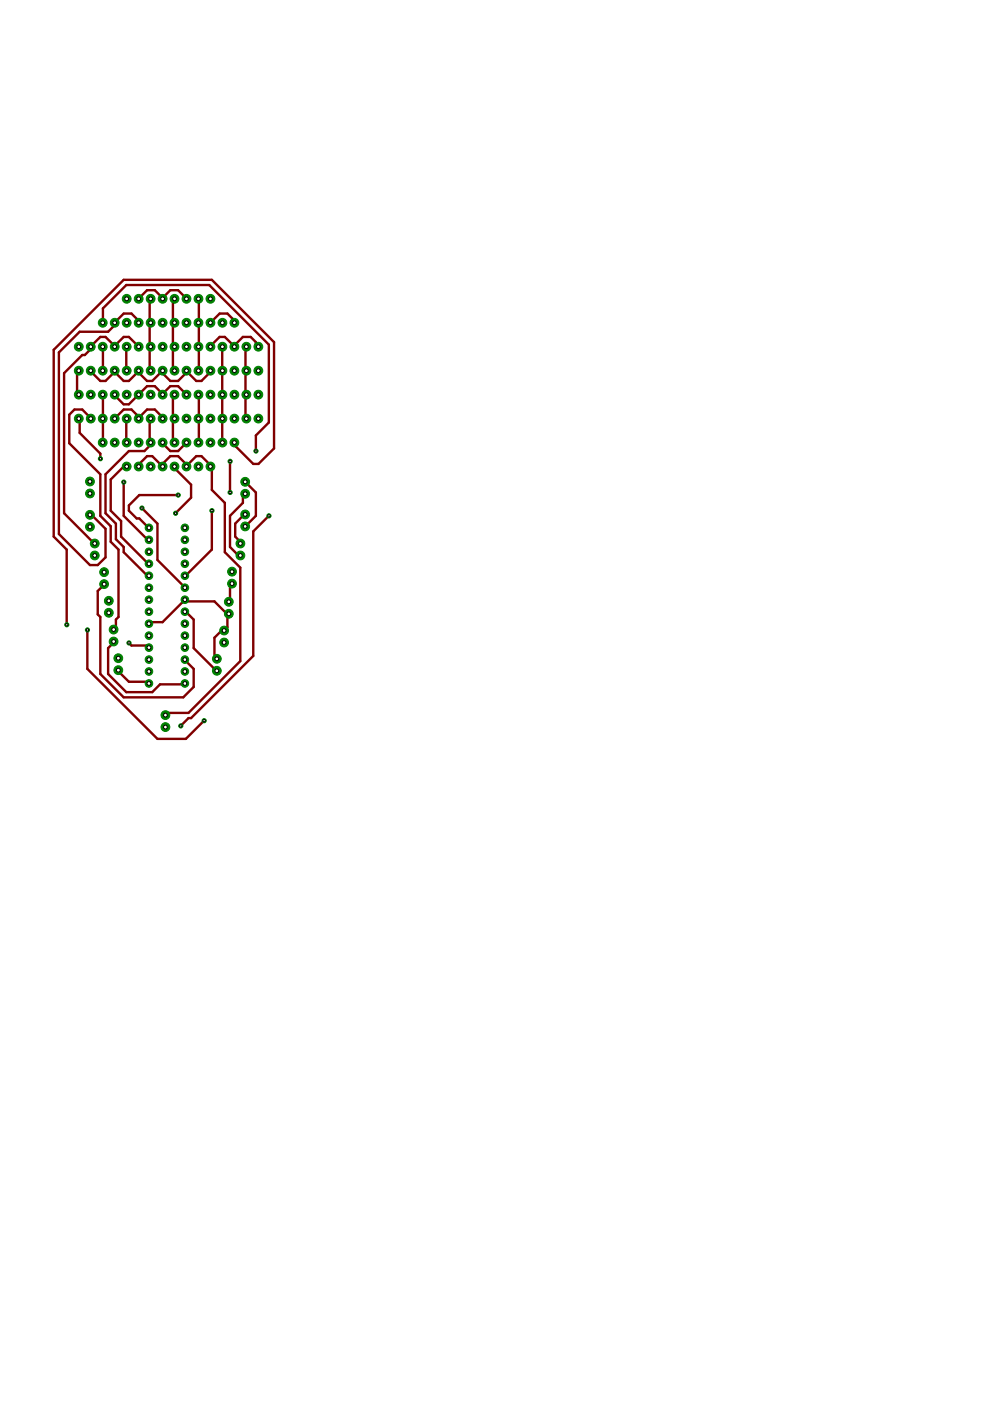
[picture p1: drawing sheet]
<svg xmlns="http://www.w3.org/2000/svg" width="210mm" height="297mm" viewBox="0 0 210 297" stroke-linecap="round" stroke-linejoin="round" font-family="sans-serif">
<g fill="none" stroke="#800000" stroke-width=".51">
<path d="M16.7 78.6l-.4 .5v4.4l.4 .2M19.2 78.6l2.1 2.2h1.1l1.6-1.7 .3-.5 .3 .5 1.6 1.7h1.1l2.1-2.2 .1 .5 1.7 1.7h1.1l2.2-2.2v.5l1.6 1.7h1.7l1.6-1.7 .1-.5 2.1 2.2h1.1l1.7-1.7 .2-.5M21.8 68.4v-3l5-5h17.6l12.6 12.7v16.5l-2.7 2.7v3.3M21.8 73.5v5.1M26.8 73.5v5.1M29.4 73.5l-2.1-2.1h-1.1l-1.9 2.1-1.9-2.1h-1.1l-2.1 2.1 .4 .1-1.6 1.7h-.6l-3.8 3.8v29.7l6.5 6.4M29.4 68.4l.1-.3-1.6-1.6h-1.7l-1.9 1.9 .3 .3-1.7 1.6h-6l-4.4 4.4v38.5l6.6 6.6h1.6l1.7-1.6v-6.1l-2.8-2.7h-.5l-.1-.2M31.9 63.4l-.2 .3v4.4l.2 .3-.2 .3v4.4l.2 .4-.2 .1v5h.2M34.5 63.2l-1.7-1.7h-1.6l-1.8 1.9M34.5 63.2v.2M34.5 63.2l1.6-1.7h1.7l1.7 1.9M37 63.4l-.3 .3v4.4l.3 .3-.3 .3v4.4l.3 .4-.3 .1v5h.3"/>
<path d="M42.1 63.4v15.2M44.6 73.5l2-2.1h1.1l2 2.1 .2-.4 1.6-1.7h1.6l1.2 1.1v.6l.5 .4M44.6 68.4l2-1.9h1.6l1.1 1.1v.5l.4 .3M47.1 73.5v20.3M52.2 73.5l-.2 .1v5h.2l-.2 .5v4.4l.2 .2-.2 .4v4.4l.2 .3M16.7 88.8l.2 .2v2.8l4.4 4.4v1.1M19.2 88.8l-1.8-2h-1.6l-1.1 1.1v6.1l6.6 6.6v8.8l2.2 2.2v3.3l1.6 1.6v14.3l-.5 .6v1.6l-.5 .5M21.8 83.7v10.1M24.3 88.8l1.9-2h1.7l1.1 1.1v.6l.4 .3 1.8-2h1.6l1.7 1.7v.3M26.8 98.9v-.5l-3.3 3.3v6.6l2.2 2.2v3.3l5.9 5.7M26.8 88.8v5M29.4 98.9l.1-.5 1.7-1.7h1.1l2.2 2.2v-.5l1.6-1.7h1.7l1.6 1.7 .1 .5 2.1-2.2h1.1l1.7 1.7 .2 .5h.3v5l2.8 2.7v10.5l3.2 3.3v19.8l-10.9 11h-4.4l-.5 .4"/>
<path d="M31.9 88.8l-.2 .2v4.4l.2 .4 .4 .2-1.7 1.6h-3.3l-4.9 5v8.2l2.2 2.2v3.3l1.6 1.7v1.1l5 4.9 .4 .1M34.5 83.5v.2M34.5 93.8l1.6 1.8h1.7l1.7-1.8M34.5 83.5l-1.7-1.6h-1.6l-3.9 3.8h-1.1l-1.9-2M34.5 83.5l1.6-1.6h1.7l1.7 1.8M37 98.9h-.3l3.8 3.9v2.7l-3.3 3.3M37 83.7l-.3 .4v4.4l.3 .3-.3 .2v4.4l.3 .4M42.1 83.7v10.1M48.8 97.8v6.6M49.7 93.8l-.4 .2 4.4 4.4h1.1l3.3-3.3v-22.6l-13.2-13.2h-18.7l-14.8 14.9v39.6l2.7 2.7v16M26.2 102.2v7.2l5 4.9 .4 .1M30.1 107.7l3.3 3.3v7.7l5.8 5.9"/>
<path d="M37.8 105h-8.3l-2.2 2.2v1.1l1.7 1.6h.5l2.1 2M44.9 108.3v8.2l-5.5 5.5-.2 .1M52 102.2l2.3 2.2v5l-2.3 2.2M52 109.1l-2.1 1.9v2.8l1 1.1v.3M52 104.7l-.5 .3v1.6l-2.7 2.8v6.6l2.1 2.2v-.4M57 109.4l-3.3 3.3v26.4l-13.2 13.2h-.5l-1.7 1.6M18.5 133.6v8.2l14.9 14.9h6l3.9-3.9M22.1 123.8l-1.4 1.5v5l.6 .5v12.1l4.9 4.9h12.7l2.2-2.2v-3.8l-1.9-2M24.1 136l-.1 .3-1.1 1.1v5.5l3.9 3.8h5.5l1.6-1.6h5l.3-.2M27.3 136.3l.6 .6h3.3l.4 .4M39.2 129.7h.2l1.7 1.7v6l4.9 4.8M48.2 130.3l-2.7-2.8h-6.1l-.2-.4-4.7 4.8h-2.8l-.1 .3"/>
<path d="M48.2 130.3v2.7l-.7 .7-.4-.1-1.6 1.6v4.4l.5 .1M48.5 130.1l-.3 .2M49.2 123.7l-.4 .5v3.3l-.3 .1M25.1 142.1v.3l2.2 2.1h3.9l.4 .4"/>
</g>
<circle cx="52" cy="111.6" r=".93" fill="#008000" stroke="#008000" stroke-width=".21"/>
<circle cx="52" cy="111.6" r=".4" fill="#fff" stroke="#000" stroke-width=".21"/>
<circle cx="52" cy="109.1" r=".93" fill="#008000" stroke="#008000" stroke-width=".21"/>
<circle cx="52" cy="109.1" r=".4" fill="#fff" stroke="#000" stroke-width=".21"/>
<circle cx="51" cy="117.8" r=".93" fill="#008000" stroke="#008000" stroke-width=".21"/>
<circle cx="51" cy="117.8" r=".4" fill="#fff" stroke="#000" stroke-width=".21"/>
<circle cx="51" cy="115.2" r=".93" fill="#008000" stroke="#008000" stroke-width=".21"/>
<circle cx="51" cy="115.2" r=".4" fill="#fff" stroke="#000" stroke-width=".21"/>
<circle cx="52" cy="104.7" r=".93" fill="#008000" stroke="#008000" stroke-width=".21"/>
<circle cx="52" cy="104.7" r=".4" fill="#fff" stroke="#000" stroke-width=".21"/>
<circle cx="52" cy="102.2" r=".93" fill="#008000" stroke="#008000" stroke-width=".21"/>
<circle cx="52" cy="102.2" r=".4" fill="#fff" stroke="#000" stroke-width=".21"/>
<circle cx="44.6" cy="63.4" r=".93" fill="#008000" stroke="#008000" stroke-width=".21"/>
<circle cx="44.6" cy="63.4" r=".4" fill="#fff" stroke="#000" stroke-width=".21"/>
<circle cx="42.1" cy="63.4" r=".93" fill="#008000" stroke="#008000" stroke-width=".21"/>
<circle cx="42.1" cy="63.4" r=".4" fill="#fff" stroke="#000" stroke-width=".21"/>
<circle cx="39.5" cy="63.4" r=".93" fill="#008000" stroke="#008000" stroke-width=".21"/>
<circle cx="39.5" cy="63.4" r=".4" fill="#fff" stroke="#000" stroke-width=".21"/>
<circle cx="37" cy="63.4" r=".93" fill="#008000" stroke="#008000" stroke-width=".21"/>
<circle cx="37" cy="63.4" r=".4" fill="#fff" stroke="#000" stroke-width=".21"/>
<circle cx="34.5" cy="63.4" r=".93" fill="#008000" stroke="#008000" stroke-width=".21"/>
<circle cx="34.5" cy="63.4" r=".4" fill="#fff" stroke="#000" stroke-width=".21"/>
<circle cx="31.9" cy="63.4" r=".93" fill="#008000" stroke="#008000" stroke-width=".21"/>
<circle cx="31.9" cy="63.4" r=".4" fill="#fff" stroke="#000" stroke-width=".21"/>
<circle cx="29.4" cy="63.4" r=".93" fill="#008000" stroke="#008000" stroke-width=".21"/>
<circle cx="29.4" cy="63.4" r=".4" fill="#fff" stroke="#000" stroke-width=".21"/>
<circle cx="26.9" cy="63.4" r=".93" fill="#008000" stroke="#008000" stroke-width=".21"/>
<circle cx="26.9" cy="63.4" r=".4" fill="#fff" stroke="#000" stroke-width=".21"/>
<circle cx="49.7" cy="68.4" r=".93" fill="#008000" stroke="#008000" stroke-width=".21"/>
<circle cx="49.7" cy="68.4" r=".4" fill="#fff" stroke="#000" stroke-width=".21"/>
<circle cx="47.2" cy="68.4" r=".93" fill="#008000" stroke="#008000" stroke-width=".21"/>
<circle cx="47.2" cy="68.4" r=".4" fill="#fff" stroke="#000" stroke-width=".21"/>
<circle cx="44.6" cy="68.4" r=".93" fill="#008000" stroke="#008000" stroke-width=".21"/>
<circle cx="44.6" cy="68.4" r=".4" fill="#fff" stroke="#000" stroke-width=".21"/>
<circle cx="42.1" cy="68.4" r=".93" fill="#008000" stroke="#008000" stroke-width=".21"/>
<circle cx="42.1" cy="68.4" r=".4" fill="#fff" stroke="#000" stroke-width=".21"/>
<circle cx="39.5" cy="68.4" r=".93" fill="#008000" stroke="#008000" stroke-width=".21"/>
<circle cx="39.5" cy="68.4" r=".4" fill="#fff" stroke="#000" stroke-width=".21"/>
<circle cx="37" cy="68.4" r=".93" fill="#008000" stroke="#008000" stroke-width=".21"/>
<circle cx="37" cy="68.4" r=".4" fill="#fff" stroke="#000" stroke-width=".21"/>
<circle cx="34.5" cy="68.4" r=".93" fill="#008000" stroke="#008000" stroke-width=".21"/>
<circle cx="34.5" cy="68.4" r=".4" fill="#fff" stroke="#000" stroke-width=".21"/>
<circle cx="31.9" cy="68.4" r=".93" fill="#008000" stroke="#008000" stroke-width=".21"/>
<circle cx="31.9" cy="68.4" r=".4" fill="#fff" stroke="#000" stroke-width=".21"/>
<circle cx="29.4" cy="68.4" r=".93" fill="#008000" stroke="#008000" stroke-width=".21"/>
<circle cx="29.4" cy="68.4" r=".4" fill="#fff" stroke="#000" stroke-width=".21"/>
<circle cx="26.9" cy="68.4" r=".93" fill="#008000" stroke="#008000" stroke-width=".21"/>
<circle cx="26.9" cy="68.4" r=".4" fill="#fff" stroke="#000" stroke-width=".21"/>
<circle cx="24.3" cy="68.4" r=".93" fill="#008000" stroke="#008000" stroke-width=".21"/>
<circle cx="24.3" cy="68.4" r=".4" fill="#fff" stroke="#000" stroke-width=".21"/>
<circle cx="21.8" cy="68.4" r=".93" fill="#008000" stroke="#008000" stroke-width=".21"/>
<circle cx="21.8" cy="68.4" r=".4" fill="#fff" stroke="#000" stroke-width=".21"/>
<circle cx="54.8" cy="73.5" r=".93" fill="#008000" stroke="#008000" stroke-width=".21"/>
<circle cx="54.8" cy="73.5" r=".4" fill="#fff" stroke="#000" stroke-width=".21"/>
<circle cx="52.2" cy="73.5" r=".93" fill="#008000" stroke="#008000" stroke-width=".21"/>
<circle cx="52.2" cy="73.5" r=".4" fill="#fff" stroke="#000" stroke-width=".21"/>
<circle cx="49.7" cy="73.5" r=".93" fill="#008000" stroke="#008000" stroke-width=".21"/>
<circle cx="49.7" cy="73.5" r=".4" fill="#fff" stroke="#000" stroke-width=".21"/>
<circle cx="47.2" cy="73.5" r=".93" fill="#008000" stroke="#008000" stroke-width=".21"/>
<circle cx="47.2" cy="73.5" r=".4" fill="#fff" stroke="#000" stroke-width=".21"/>
<circle cx="44.6" cy="73.5" r=".93" fill="#008000" stroke="#008000" stroke-width=".21"/>
<circle cx="44.6" cy="73.5" r=".4" fill="#fff" stroke="#000" stroke-width=".21"/>
<circle cx="42.1" cy="73.5" r=".93" fill="#008000" stroke="#008000" stroke-width=".21"/>
<circle cx="42.1" cy="73.5" r=".4" fill="#fff" stroke="#000" stroke-width=".21"/>
<circle cx="39.5" cy="73.5" r=".93" fill="#008000" stroke="#008000" stroke-width=".21"/>
<circle cx="39.5" cy="73.5" r=".4" fill="#fff" stroke="#000" stroke-width=".21"/>
<circle cx="37" cy="73.5" r=".93" fill="#008000" stroke="#008000" stroke-width=".21"/>
<circle cx="37" cy="73.5" r=".4" fill="#fff" stroke="#000" stroke-width=".21"/>
<circle cx="34.5" cy="73.5" r=".93" fill="#008000" stroke="#008000" stroke-width=".21"/>
<circle cx="34.5" cy="73.5" r=".4" fill="#fff" stroke="#000" stroke-width=".21"/>
<circle cx="31.9" cy="73.5" r=".93" fill="#008000" stroke="#008000" stroke-width=".21"/>
<circle cx="31.9" cy="73.5" r=".4" fill="#fff" stroke="#000" stroke-width=".21"/>
<circle cx="29.4" cy="73.5" r=".93" fill="#008000" stroke="#008000" stroke-width=".21"/>
<circle cx="29.4" cy="73.5" r=".4" fill="#fff" stroke="#000" stroke-width=".21"/>
<circle cx="26.9" cy="73.5" r=".93" fill="#008000" stroke="#008000" stroke-width=".21"/>
<circle cx="26.9" cy="73.5" r=".4" fill="#fff" stroke="#000" stroke-width=".21"/>
<circle cx="24.3" cy="73.5" r=".93" fill="#008000" stroke="#008000" stroke-width=".21"/>
<circle cx="24.3" cy="73.5" r=".4" fill="#fff" stroke="#000" stroke-width=".21"/>
<circle cx="21.8" cy="73.5" r=".93" fill="#008000" stroke="#008000" stroke-width=".21"/>
<circle cx="21.8" cy="73.5" r=".4" fill="#fff" stroke="#000" stroke-width=".21"/>
<circle cx="19.2" cy="73.5" r=".93" fill="#008000" stroke="#008000" stroke-width=".21"/>
<circle cx="19.2" cy="73.5" r=".4" fill="#fff" stroke="#000" stroke-width=".21"/>
<circle cx="16.7" cy="73.5" r=".93" fill="#008000" stroke="#008000" stroke-width=".21"/>
<circle cx="16.7" cy="73.5" r=".4" fill="#fff" stroke="#000" stroke-width=".21"/>
<circle cx="54.8" cy="78.6" r=".93" fill="#008000" stroke="#008000" stroke-width=".21"/>
<circle cx="54.8" cy="78.6" r=".4" fill="#fff" stroke="#000" stroke-width=".21"/>
<circle cx="52.2" cy="78.6" r=".93" fill="#008000" stroke="#008000" stroke-width=".21"/>
<circle cx="52.2" cy="78.6" r=".4" fill="#fff" stroke="#000" stroke-width=".21"/>
<circle cx="49.7" cy="78.6" r=".93" fill="#008000" stroke="#008000" stroke-width=".21"/>
<circle cx="49.7" cy="78.6" r=".4" fill="#fff" stroke="#000" stroke-width=".21"/>
<circle cx="47.2" cy="78.6" r=".93" fill="#008000" stroke="#008000" stroke-width=".21"/>
<circle cx="47.2" cy="78.6" r=".4" fill="#fff" stroke="#000" stroke-width=".21"/>
<circle cx="44.6" cy="78.6" r=".93" fill="#008000" stroke="#008000" stroke-width=".21"/>
<circle cx="44.6" cy="78.6" r=".4" fill="#fff" stroke="#000" stroke-width=".21"/>
<circle cx="42.1" cy="78.6" r=".93" fill="#008000" stroke="#008000" stroke-width=".21"/>
<circle cx="42.1" cy="78.6" r=".4" fill="#fff" stroke="#000" stroke-width=".21"/>
<circle cx="39.5" cy="78.6" r=".93" fill="#008000" stroke="#008000" stroke-width=".21"/>
<circle cx="39.5" cy="78.6" r=".4" fill="#fff" stroke="#000" stroke-width=".21"/>
<circle cx="37" cy="78.6" r=".93" fill="#008000" stroke="#008000" stroke-width=".21"/>
<circle cx="37" cy="78.6" r=".4" fill="#fff" stroke="#000" stroke-width=".21"/>
<circle cx="34.5" cy="78.6" r=".93" fill="#008000" stroke="#008000" stroke-width=".21"/>
<circle cx="34.5" cy="78.6" r=".4" fill="#fff" stroke="#000" stroke-width=".21"/>
<circle cx="31.9" cy="78.6" r=".93" fill="#008000" stroke="#008000" stroke-width=".21"/>
<circle cx="31.9" cy="78.6" r=".4" fill="#fff" stroke="#000" stroke-width=".21"/>
<circle cx="29.4" cy="78.6" r=".93" fill="#008000" stroke="#008000" stroke-width=".21"/>
<circle cx="29.4" cy="78.6" r=".4" fill="#fff" stroke="#000" stroke-width=".21"/>
<circle cx="26.9" cy="78.6" r=".93" fill="#008000" stroke="#008000" stroke-width=".21"/>
<circle cx="26.9" cy="78.6" r=".4" fill="#fff" stroke="#000" stroke-width=".21"/>
<circle cx="24.3" cy="78.6" r=".93" fill="#008000" stroke="#008000" stroke-width=".21"/>
<circle cx="24.3" cy="78.6" r=".4" fill="#fff" stroke="#000" stroke-width=".21"/>
<circle cx="21.8" cy="78.6" r=".93" fill="#008000" stroke="#008000" stroke-width=".21"/>
<circle cx="21.8" cy="78.6" r=".4" fill="#fff" stroke="#000" stroke-width=".21"/>
<circle cx="19.2" cy="78.6" r=".93" fill="#008000" stroke="#008000" stroke-width=".21"/>
<circle cx="19.2" cy="78.6" r=".4" fill="#fff" stroke="#000" stroke-width=".21"/>
<circle cx="16.7" cy="78.6" r=".93" fill="#008000" stroke="#008000" stroke-width=".21"/>
<circle cx="16.7" cy="78.6" r=".4" fill="#fff" stroke="#000" stroke-width=".21"/>
<circle cx="54.8" cy="83.7" r=".93" fill="#008000" stroke="#008000" stroke-width=".21"/>
<circle cx="54.8" cy="83.7" r=".4" fill="#fff" stroke="#000" stroke-width=".21"/>
<circle cx="52.2" cy="83.7" r=".93" fill="#008000" stroke="#008000" stroke-width=".21"/>
<circle cx="52.2" cy="83.7" r=".4" fill="#fff" stroke="#000" stroke-width=".21"/>
<circle cx="49.7" cy="83.7" r=".93" fill="#008000" stroke="#008000" stroke-width=".21"/>
<circle cx="49.7" cy="83.7" r=".4" fill="#fff" stroke="#000" stroke-width=".21"/>
<circle cx="47.2" cy="83.7" r=".93" fill="#008000" stroke="#008000" stroke-width=".21"/>
<circle cx="47.2" cy="83.7" r=".4" fill="#fff" stroke="#000" stroke-width=".21"/>
<circle cx="44.6" cy="83.7" r=".93" fill="#008000" stroke="#008000" stroke-width=".21"/>
<circle cx="44.6" cy="83.7" r=".4" fill="#fff" stroke="#000" stroke-width=".21"/>
<circle cx="42.1" cy="83.7" r=".93" fill="#008000" stroke="#008000" stroke-width=".21"/>
<circle cx="42.1" cy="83.7" r=".4" fill="#fff" stroke="#000" stroke-width=".21"/>
<circle cx="39.5" cy="83.7" r=".93" fill="#008000" stroke="#008000" stroke-width=".21"/>
<circle cx="39.5" cy="83.7" r=".4" fill="#fff" stroke="#000" stroke-width=".21"/>
<circle cx="37" cy="83.7" r=".93" fill="#008000" stroke="#008000" stroke-width=".21"/>
<circle cx="37" cy="83.7" r=".4" fill="#fff" stroke="#000" stroke-width=".21"/>
<circle cx="34.5" cy="83.7" r=".93" fill="#008000" stroke="#008000" stroke-width=".21"/>
<circle cx="34.5" cy="83.7" r=".4" fill="#fff" stroke="#000" stroke-width=".21"/>
<circle cx="31.9" cy="83.7" r=".93" fill="#008000" stroke="#008000" stroke-width=".21"/>
<circle cx="31.9" cy="83.7" r=".4" fill="#fff" stroke="#000" stroke-width=".21"/>
<circle cx="29.4" cy="83.7" r=".93" fill="#008000" stroke="#008000" stroke-width=".21"/>
<circle cx="29.4" cy="83.7" r=".4" fill="#fff" stroke="#000" stroke-width=".21"/>
<circle cx="26.9" cy="83.7" r=".93" fill="#008000" stroke="#008000" stroke-width=".21"/>
<circle cx="26.9" cy="83.7" r=".4" fill="#fff" stroke="#000" stroke-width=".21"/>
<circle cx="24.3" cy="83.7" r=".93" fill="#008000" stroke="#008000" stroke-width=".21"/>
<circle cx="24.3" cy="83.7" r=".4" fill="#fff" stroke="#000" stroke-width=".21"/>
<circle cx="21.8" cy="83.7" r=".93" fill="#008000" stroke="#008000" stroke-width=".21"/>
<circle cx="21.8" cy="83.7" r=".4" fill="#fff" stroke="#000" stroke-width=".21"/>
<circle cx="19.2" cy="83.7" r=".93" fill="#008000" stroke="#008000" stroke-width=".21"/>
<circle cx="19.2" cy="83.7" r=".4" fill="#fff" stroke="#000" stroke-width=".21"/>
<circle cx="16.7" cy="83.7" r=".93" fill="#008000" stroke="#008000" stroke-width=".21"/>
<circle cx="16.7" cy="83.7" r=".4" fill="#fff" stroke="#000" stroke-width=".21"/>
<circle cx="54.8" cy="88.8" r=".93" fill="#008000" stroke="#008000" stroke-width=".21"/>
<circle cx="54.8" cy="88.8" r=".4" fill="#fff" stroke="#000" stroke-width=".21"/>
<circle cx="52.2" cy="88.8" r=".93" fill="#008000" stroke="#008000" stroke-width=".21"/>
<circle cx="52.2" cy="88.8" r=".4" fill="#fff" stroke="#000" stroke-width=".21"/>
<circle cx="49.7" cy="88.8" r=".93" fill="#008000" stroke="#008000" stroke-width=".21"/>
<circle cx="49.7" cy="88.8" r=".4" fill="#fff" stroke="#000" stroke-width=".21"/>
<circle cx="47.2" cy="88.8" r=".93" fill="#008000" stroke="#008000" stroke-width=".21"/>
<circle cx="47.2" cy="88.8" r=".4" fill="#fff" stroke="#000" stroke-width=".21"/>
<circle cx="44.6" cy="88.8" r=".93" fill="#008000" stroke="#008000" stroke-width=".21"/>
<circle cx="44.6" cy="88.8" r=".4" fill="#fff" stroke="#000" stroke-width=".21"/>
<circle cx="42.1" cy="88.8" r=".93" fill="#008000" stroke="#008000" stroke-width=".21"/>
<circle cx="42.1" cy="88.8" r=".4" fill="#fff" stroke="#000" stroke-width=".21"/>
<circle cx="39.5" cy="88.8" r=".93" fill="#008000" stroke="#008000" stroke-width=".21"/>
<circle cx="39.5" cy="88.8" r=".4" fill="#fff" stroke="#000" stroke-width=".21"/>
<circle cx="37" cy="88.8" r=".93" fill="#008000" stroke="#008000" stroke-width=".21"/>
<circle cx="37" cy="88.8" r=".4" fill="#fff" stroke="#000" stroke-width=".21"/>
<circle cx="34.5" cy="88.8" r=".93" fill="#008000" stroke="#008000" stroke-width=".21"/>
<circle cx="34.5" cy="88.8" r=".4" fill="#fff" stroke="#000" stroke-width=".21"/>
<circle cx="31.9" cy="88.8" r=".93" fill="#008000" stroke="#008000" stroke-width=".21"/>
<circle cx="31.9" cy="88.8" r=".4" fill="#fff" stroke="#000" stroke-width=".21"/>
<circle cx="29.4" cy="88.8" r=".93" fill="#008000" stroke="#008000" stroke-width=".21"/>
<circle cx="29.4" cy="88.8" r=".4" fill="#fff" stroke="#000" stroke-width=".21"/>
<circle cx="26.9" cy="88.8" r=".93" fill="#008000" stroke="#008000" stroke-width=".21"/>
<circle cx="26.9" cy="88.8" r=".4" fill="#fff" stroke="#000" stroke-width=".21"/>
<circle cx="24.3" cy="88.8" r=".93" fill="#008000" stroke="#008000" stroke-width=".21"/>
<circle cx="24.3" cy="88.8" r=".4" fill="#fff" stroke="#000" stroke-width=".21"/>
<circle cx="21.8" cy="88.8" r=".93" fill="#008000" stroke="#008000" stroke-width=".21"/>
<circle cx="21.8" cy="88.8" r=".4" fill="#fff" stroke="#000" stroke-width=".21"/>
<circle cx="19.2" cy="88.8" r=".93" fill="#008000" stroke="#008000" stroke-width=".21"/>
<circle cx="19.2" cy="88.8" r=".4" fill="#fff" stroke="#000" stroke-width=".21"/>
<circle cx="16.7" cy="88.8" r=".93" fill="#008000" stroke="#008000" stroke-width=".21"/>
<circle cx="16.7" cy="88.8" r=".4" fill="#fff" stroke="#000" stroke-width=".21"/>
<circle cx="49.7" cy="93.8" r=".93" fill="#008000" stroke="#008000" stroke-width=".21"/>
<circle cx="49.7" cy="93.8" r=".4" fill="#fff" stroke="#000" stroke-width=".21"/>
<circle cx="47.2" cy="93.8" r=".93" fill="#008000" stroke="#008000" stroke-width=".21"/>
<circle cx="47.2" cy="93.8" r=".4" fill="#fff" stroke="#000" stroke-width=".21"/>
<circle cx="44.6" cy="93.8" r=".93" fill="#008000" stroke="#008000" stroke-width=".21"/>
<circle cx="44.6" cy="93.8" r=".4" fill="#fff" stroke="#000" stroke-width=".21"/>
<circle cx="42.1" cy="93.8" r=".93" fill="#008000" stroke="#008000" stroke-width=".21"/>
<circle cx="42.1" cy="93.8" r=".4" fill="#fff" stroke="#000" stroke-width=".21"/>
<circle cx="39.5" cy="93.8" r=".93" fill="#008000" stroke="#008000" stroke-width=".21"/>
<circle cx="39.5" cy="93.8" r=".4" fill="#fff" stroke="#000" stroke-width=".21"/>
<circle cx="37" cy="93.8" r=".93" fill="#008000" stroke="#008000" stroke-width=".21"/>
<circle cx="37" cy="93.8" r=".4" fill="#fff" stroke="#000" stroke-width=".21"/>
<circle cx="34.5" cy="93.8" r=".93" fill="#008000" stroke="#008000" stroke-width=".21"/>
<circle cx="34.5" cy="93.8" r=".4" fill="#fff" stroke="#000" stroke-width=".21"/>
<circle cx="31.9" cy="93.8" r=".93" fill="#008000" stroke="#008000" stroke-width=".21"/>
<circle cx="31.9" cy="93.8" r=".4" fill="#fff" stroke="#000" stroke-width=".21"/>
<circle cx="29.4" cy="93.8" r=".93" fill="#008000" stroke="#008000" stroke-width=".21"/>
<circle cx="29.4" cy="93.8" r=".4" fill="#fff" stroke="#000" stroke-width=".21"/>
<circle cx="26.9" cy="93.8" r=".93" fill="#008000" stroke="#008000" stroke-width=".21"/>
<circle cx="26.9" cy="93.8" r=".4" fill="#fff" stroke="#000" stroke-width=".21"/>
<circle cx="24.3" cy="93.8" r=".93" fill="#008000" stroke="#008000" stroke-width=".21"/>
<circle cx="24.3" cy="93.8" r=".4" fill="#fff" stroke="#000" stroke-width=".21"/>
<circle cx="21.8" cy="93.8" r=".93" fill="#008000" stroke="#008000" stroke-width=".21"/>
<circle cx="21.8" cy="93.8" r=".4" fill="#fff" stroke="#000" stroke-width=".21"/>
<circle cx="44.6" cy="98.9" r=".93" fill="#008000" stroke="#008000" stroke-width=".21"/>
<circle cx="44.6" cy="98.9" r=".4" fill="#fff" stroke="#000" stroke-width=".21"/>
<circle cx="42.1" cy="98.9" r=".93" fill="#008000" stroke="#008000" stroke-width=".21"/>
<circle cx="42.1" cy="98.9" r=".4" fill="#fff" stroke="#000" stroke-width=".21"/>
<circle cx="39.5" cy="98.9" r=".93" fill="#008000" stroke="#008000" stroke-width=".21"/>
<circle cx="39.5" cy="98.9" r=".4" fill="#fff" stroke="#000" stroke-width=".21"/>
<circle cx="37" cy="98.9" r=".93" fill="#008000" stroke="#008000" stroke-width=".21"/>
<circle cx="37" cy="98.9" r=".4" fill="#fff" stroke="#000" stroke-width=".21"/>
<circle cx="34.5" cy="98.9" r=".93" fill="#008000" stroke="#008000" stroke-width=".21"/>
<circle cx="34.5" cy="98.9" r=".4" fill="#fff" stroke="#000" stroke-width=".21"/>
<circle cx="31.9" cy="98.9" r=".93" fill="#008000" stroke="#008000" stroke-width=".21"/>
<circle cx="31.9" cy="98.9" r=".4" fill="#fff" stroke="#000" stroke-width=".21"/>
<circle cx="29.4" cy="98.9" r=".93" fill="#008000" stroke="#008000" stroke-width=".21"/>
<circle cx="29.4" cy="98.9" r=".4" fill="#fff" stroke="#000" stroke-width=".21"/>
<circle cx="26.9" cy="98.9" r=".93" fill="#008000" stroke="#008000" stroke-width=".21"/>
<circle cx="26.9" cy="98.9" r=".4" fill="#fff" stroke="#000" stroke-width=".21"/>
<circle cx="46" cy="142.2" r=".93" fill="#008000" stroke="#008000" stroke-width=".21"/>
<circle cx="46" cy="142.2" r=".4" fill="#fff" stroke="#000" stroke-width=".21"/>
<circle cx="46" cy="139.7" r=".93" fill="#008000" stroke="#008000" stroke-width=".21"/>
<circle cx="46" cy="139.7" r=".4" fill="#fff" stroke="#000" stroke-width=".21"/>
<circle cx="19.1" cy="104.6" r=".93" fill="#008000" stroke="#008000" stroke-width=".21"/>
<circle cx="19.1" cy="104.6" r=".4" fill="#fff" stroke="#000" stroke-width=".21"/>
<circle cx="19.1" cy="102.1" r=".93" fill="#008000" stroke="#008000" stroke-width=".21"/>
<circle cx="19.1" cy="102.1" r=".4" fill="#fff" stroke="#000" stroke-width=".21"/>
<circle cx="19.1" cy="111.7" r=".93" fill="#008000" stroke="#008000" stroke-width=".21"/>
<circle cx="19.1" cy="111.7" r=".4" fill="#fff" stroke="#000" stroke-width=".21"/>
<circle cx="19.1" cy="109.2" r=".93" fill="#008000" stroke="#008000" stroke-width=".21"/>
<circle cx="19.1" cy="109.2" r=".4" fill="#fff" stroke="#000" stroke-width=".21"/>
<circle cx="20.1" cy="117.8" r=".93" fill="#008000" stroke="#008000" stroke-width=".21"/>
<circle cx="20.1" cy="117.8" r=".4" fill="#fff" stroke="#000" stroke-width=".21"/>
<circle cx="20.1" cy="115.2" r=".93" fill="#008000" stroke="#008000" stroke-width=".21"/>
<circle cx="20.1" cy="115.2" r=".4" fill="#fff" stroke="#000" stroke-width=".21"/>
<circle cx="22.1" cy="123.8" r=".93" fill="#008000" stroke="#008000" stroke-width=".21"/>
<circle cx="22.1" cy="123.8" r=".4" fill="#fff" stroke="#000" stroke-width=".21"/>
<circle cx="22.1" cy="121.3" r=".93" fill="#008000" stroke="#008000" stroke-width=".21"/>
<circle cx="22.1" cy="121.3" r=".4" fill="#fff" stroke="#000" stroke-width=".21"/>
<circle cx="23.1" cy="129.9" r=".93" fill="#008000" stroke="#008000" stroke-width=".21"/>
<circle cx="23.1" cy="129.9" r=".4" fill="#fff" stroke="#000" stroke-width=".21"/>
<circle cx="23.1" cy="127.4" r=".93" fill="#008000" stroke="#008000" stroke-width=".21"/>
<circle cx="23.1" cy="127.4" r=".4" fill="#fff" stroke="#000" stroke-width=".21"/>
<circle cx="24.1" cy="136" r=".93" fill="#008000" stroke="#008000" stroke-width=".21"/>
<circle cx="24.1" cy="136" r=".4" fill="#fff" stroke="#000" stroke-width=".21"/>
<circle cx="24.1" cy="133.5" r=".93" fill="#008000" stroke="#008000" stroke-width=".21"/>
<circle cx="24.1" cy="133.5" r=".4" fill="#fff" stroke="#000" stroke-width=".21"/>
<circle cx="25.1" cy="142.1" r=".93" fill="#008000" stroke="#008000" stroke-width=".21"/>
<circle cx="25.1" cy="142.1" r=".4" fill="#fff" stroke="#000" stroke-width=".21"/>
<circle cx="25.1" cy="139.6" r=".93" fill="#008000" stroke="#008000" stroke-width=".21"/>
<circle cx="25.1" cy="139.6" r=".4" fill="#fff" stroke="#000" stroke-width=".21"/>
<circle cx="35.1" cy="154.2" r=".93" fill="#008000" stroke="#008000" stroke-width=".21"/>
<circle cx="35.1" cy="154.2" r=".4" fill="#fff" stroke="#000" stroke-width=".21"/>
<circle cx="35.1" cy="151.6" r=".93" fill="#008000" stroke="#008000" stroke-width=".21"/>
<circle cx="35.1" cy="151.6" r=".4" fill="#fff" stroke="#000" stroke-width=".21"/>
<circle cx="47.5" cy="136.2" r=".93" fill="#008000" stroke="#008000" stroke-width=".21"/>
<circle cx="47.5" cy="136.2" r=".4" fill="#fff" stroke="#000" stroke-width=".21"/>
<circle cx="47.5" cy="133.7" r=".93" fill="#008000" stroke="#008000" stroke-width=".21"/>
<circle cx="47.5" cy="133.7" r=".4" fill="#fff" stroke="#000" stroke-width=".21"/>
<circle cx="48.5" cy="130.1" r=".93" fill="#008000" stroke="#008000" stroke-width=".21"/>
<circle cx="48.5" cy="130.1" r=".4" fill="#fff" stroke="#000" stroke-width=".21"/>
<circle cx="48.5" cy="127.6" r=".93" fill="#008000" stroke="#008000" stroke-width=".21"/>
<circle cx="48.5" cy="127.6" r=".4" fill="#fff" stroke="#000" stroke-width=".21"/>
<circle cx="39.2" cy="111.9" r=".8" fill="#008000" stroke="#008000" stroke-width=".21"/>
<circle cx="39.2" cy="111.9" r=".4" fill="#fff" stroke="#000" stroke-width=".21"/>
<circle cx="39.2" cy="114.4" r=".8" fill="#008000" stroke="#008000" stroke-width=".21"/>
<circle cx="39.2" cy="114.4" r=".4" fill="#fff" stroke="#000" stroke-width=".21"/>
<circle cx="39.2" cy="117" r=".8" fill="#008000" stroke="#008000" stroke-width=".21"/>
<circle cx="39.2" cy="117" r=".4" fill="#fff" stroke="#000" stroke-width=".21"/>
<circle cx="39.2" cy="119.5" r=".8" fill="#008000" stroke="#008000" stroke-width=".21"/>
<circle cx="39.2" cy="119.5" r=".4" fill="#fff" stroke="#000" stroke-width=".21"/>
<circle cx="39.2" cy="122.1" r=".8" fill="#008000" stroke="#008000" stroke-width=".21"/>
<circle cx="39.2" cy="122.1" r=".4" fill="#fff" stroke="#000" stroke-width=".21"/>
<circle cx="39.2" cy="124.6" r=".8" fill="#008000" stroke="#008000" stroke-width=".21"/>
<circle cx="39.2" cy="124.6" r=".4" fill="#fff" stroke="#000" stroke-width=".21"/>
<circle cx="39.2" cy="127.1" r=".8" fill="#008000" stroke="#008000" stroke-width=".21"/>
<circle cx="39.2" cy="127.1" r=".4" fill="#fff" stroke="#000" stroke-width=".21"/>
<circle cx="39.2" cy="129.7" r=".8" fill="#008000" stroke="#008000" stroke-width=".21"/>
<circle cx="39.2" cy="129.7" r=".4" fill="#fff" stroke="#000" stroke-width=".21"/>
<circle cx="39.2" cy="132.2" r=".8" fill="#008000" stroke="#008000" stroke-width=".21"/>
<circle cx="39.2" cy="132.2" r=".4" fill="#fff" stroke="#000" stroke-width=".21"/>
<circle cx="39.2" cy="134.8" r=".8" fill="#008000" stroke="#008000" stroke-width=".21"/>
<circle cx="39.2" cy="134.8" r=".4" fill="#fff" stroke="#000" stroke-width=".21"/>
<circle cx="39.2" cy="137.3" r=".8" fill="#008000" stroke="#008000" stroke-width=".21"/>
<circle cx="39.2" cy="137.3" r=".4" fill="#fff" stroke="#000" stroke-width=".21"/>
<circle cx="39.2" cy="139.8" r=".8" fill="#008000" stroke="#008000" stroke-width=".21"/>
<circle cx="39.2" cy="139.8" r=".4" fill="#fff" stroke="#000" stroke-width=".21"/>
<circle cx="39.2" cy="142.4" r=".8" fill="#008000" stroke="#008000" stroke-width=".21"/>
<circle cx="39.2" cy="142.4" r=".4" fill="#fff" stroke="#000" stroke-width=".21"/>
<circle cx="39.2" cy="144.9" r=".8" fill="#008000" stroke="#008000" stroke-width=".21"/>
<circle cx="39.2" cy="144.9" r=".4" fill="#fff" stroke="#000" stroke-width=".21"/>
<circle cx="31.6" cy="144.9" r=".8" fill="#008000" stroke="#008000" stroke-width=".21"/>
<circle cx="31.6" cy="144.9" r=".4" fill="#fff" stroke="#000" stroke-width=".21"/>
<circle cx="31.6" cy="142.4" r=".8" fill="#008000" stroke="#008000" stroke-width=".21"/>
<circle cx="31.6" cy="142.4" r=".4" fill="#fff" stroke="#000" stroke-width=".21"/>
<circle cx="31.6" cy="139.8" r=".8" fill="#008000" stroke="#008000" stroke-width=".21"/>
<circle cx="31.6" cy="139.8" r=".4" fill="#fff" stroke="#000" stroke-width=".21"/>
<circle cx="31.6" cy="137.3" r=".8" fill="#008000" stroke="#008000" stroke-width=".21"/>
<circle cx="31.6" cy="137.3" r=".4" fill="#fff" stroke="#000" stroke-width=".21"/>
<circle cx="31.6" cy="134.8" r=".8" fill="#008000" stroke="#008000" stroke-width=".21"/>
<circle cx="31.6" cy="134.8" r=".4" fill="#fff" stroke="#000" stroke-width=".21"/>
<circle cx="31.6" cy="132.2" r=".8" fill="#008000" stroke="#008000" stroke-width=".21"/>
<circle cx="31.6" cy="132.2" r=".4" fill="#fff" stroke="#000" stroke-width=".21"/>
<circle cx="31.6" cy="129.7" r=".8" fill="#008000" stroke="#008000" stroke-width=".21"/>
<circle cx="31.6" cy="129.7" r=".4" fill="#fff" stroke="#000" stroke-width=".21"/>
<circle cx="31.6" cy="127.1" r=".8" fill="#008000" stroke="#008000" stroke-width=".21"/>
<circle cx="31.6" cy="127.1" r=".4" fill="#fff" stroke="#000" stroke-width=".21"/>
<circle cx="31.6" cy="124.6" r=".8" fill="#008000" stroke="#008000" stroke-width=".21"/>
<circle cx="31.6" cy="124.6" r=".4" fill="#fff" stroke="#000" stroke-width=".21"/>
<circle cx="31.6" cy="122.1" r=".8" fill="#008000" stroke="#008000" stroke-width=".21"/>
<circle cx="31.6" cy="122.1" r=".4" fill="#fff" stroke="#000" stroke-width=".21"/>
<circle cx="31.6" cy="119.5" r=".8" fill="#008000" stroke="#008000" stroke-width=".21"/>
<circle cx="31.6" cy="119.5" r=".4" fill="#fff" stroke="#000" stroke-width=".21"/>
<circle cx="31.6" cy="117" r=".8" fill="#008000" stroke="#008000" stroke-width=".21"/>
<circle cx="31.6" cy="117" r=".4" fill="#fff" stroke="#000" stroke-width=".21"/>
<circle cx="31.6" cy="114.4" r=".8" fill="#008000" stroke="#008000" stroke-width=".21"/>
<circle cx="31.6" cy="114.4" r=".4" fill="#fff" stroke="#000" stroke-width=".21"/>
<circle cx="31.6" cy="111.9" r=".8" fill="#008000" stroke="#008000" stroke-width=".21"/>
<circle cx="31.6" cy="111.9" r=".4" fill="#fff" stroke="#000" stroke-width=".21"/>
<circle cx="49.2" cy="123.7" r=".93" fill="#008000" stroke="#008000" stroke-width=".21"/>
<circle cx="49.2" cy="123.7" r=".4" fill="#fff" stroke="#000" stroke-width=".21"/>
<circle cx="49.2" cy="121.2" r=".93" fill="#008000" stroke="#008000" stroke-width=".21"/>
<circle cx="49.2" cy="121.2" r=".4" fill="#fff" stroke="#000" stroke-width=".21"/>
<circle cx="14.2" cy="132.5" r=".44" fill="#008000" stroke="#008000" stroke-width=".21"/>
<circle cx="14.2" cy="132.5" r=".25" fill="#fff" stroke="#000" stroke-width=".21"/>
<circle cx="38.3" cy="153.9" r=".44" fill="#008000" stroke="#008000" stroke-width=".21"/>
<circle cx="38.3" cy="153.9" r=".25" fill="#fff" stroke="#000" stroke-width=".21"/>
<circle cx="57" cy="109.4" r=".44" fill="#008000" stroke="#008000" stroke-width=".21"/>
<circle cx="57" cy="109.4" r=".25" fill="#fff" stroke="#000" stroke-width=".21"/>
<circle cx="27.3" cy="136.3" r=".44" fill="#008000" stroke="#008000" stroke-width=".21"/>
<circle cx="27.3" cy="136.3" r=".25" fill="#fff" stroke="#000" stroke-width=".21"/>
<circle cx="54.3" cy="95.6" r=".44" fill="#008000" stroke="#008000" stroke-width=".21"/>
<circle cx="54.3" cy="95.6" r=".25" fill="#fff" stroke="#000" stroke-width=".21"/>
<circle cx="26.2" cy="102.2" r=".44" fill="#008000" stroke="#008000" stroke-width=".21"/>
<circle cx="26.2" cy="102.2" r=".25" fill="#fff" stroke="#000" stroke-width=".21"/>
<circle cx="21.3" cy="97.3" r=".44" fill="#008000" stroke="#008000" stroke-width=".21"/>
<circle cx="21.3" cy="97.3" r=".25" fill="#fff" stroke="#000" stroke-width=".21"/>
<circle cx="43.3" cy="152.8" r=".44" fill="#008000" stroke="#008000" stroke-width=".21"/>
<circle cx="43.3" cy="152.8" r=".25" fill="#fff" stroke="#000" stroke-width=".21"/>
<circle cx="18.5" cy="133.6" r=".44" fill="#008000" stroke="#008000" stroke-width=".21"/>
<circle cx="18.5" cy="133.6" r=".25" fill="#fff" stroke="#000" stroke-width=".21"/>
<circle cx="30.1" cy="107.7" r=".44" fill="#008000" stroke="#008000" stroke-width=".21"/>
<circle cx="30.1" cy="107.7" r=".25" fill="#fff" stroke="#000" stroke-width=".21"/>
<circle cx="44.9" cy="108.3" r=".44" fill="#008000" stroke="#008000" stroke-width=".21"/>
<circle cx="44.9" cy="108.3" r=".25" fill="#fff" stroke="#000" stroke-width=".21"/>
<circle cx="48.8" cy="104.4" r=".44" fill="#008000" stroke="#008000" stroke-width=".21"/>
<circle cx="48.8" cy="104.4" r=".25" fill="#fff" stroke="#000" stroke-width=".21"/>
<circle cx="48.8" cy="97.8" r=".44" fill="#008000" stroke="#008000" stroke-width=".21"/>
<circle cx="48.8" cy="97.8" r=".25" fill="#fff" stroke="#000" stroke-width=".21"/>
<circle cx="37.8" cy="105" r=".44" fill="#008000" stroke="#008000" stroke-width=".21"/>
<circle cx="37.8" cy="105" r=".25" fill="#fff" stroke="#000" stroke-width=".21"/>
<circle cx="37.2" cy="108.8" r=".44" fill="#008000" stroke="#008000" stroke-width=".21"/>
<circle cx="37.2" cy="108.8" r=".25" fill="#fff" stroke="#000" stroke-width=".21"/>
</svg>
